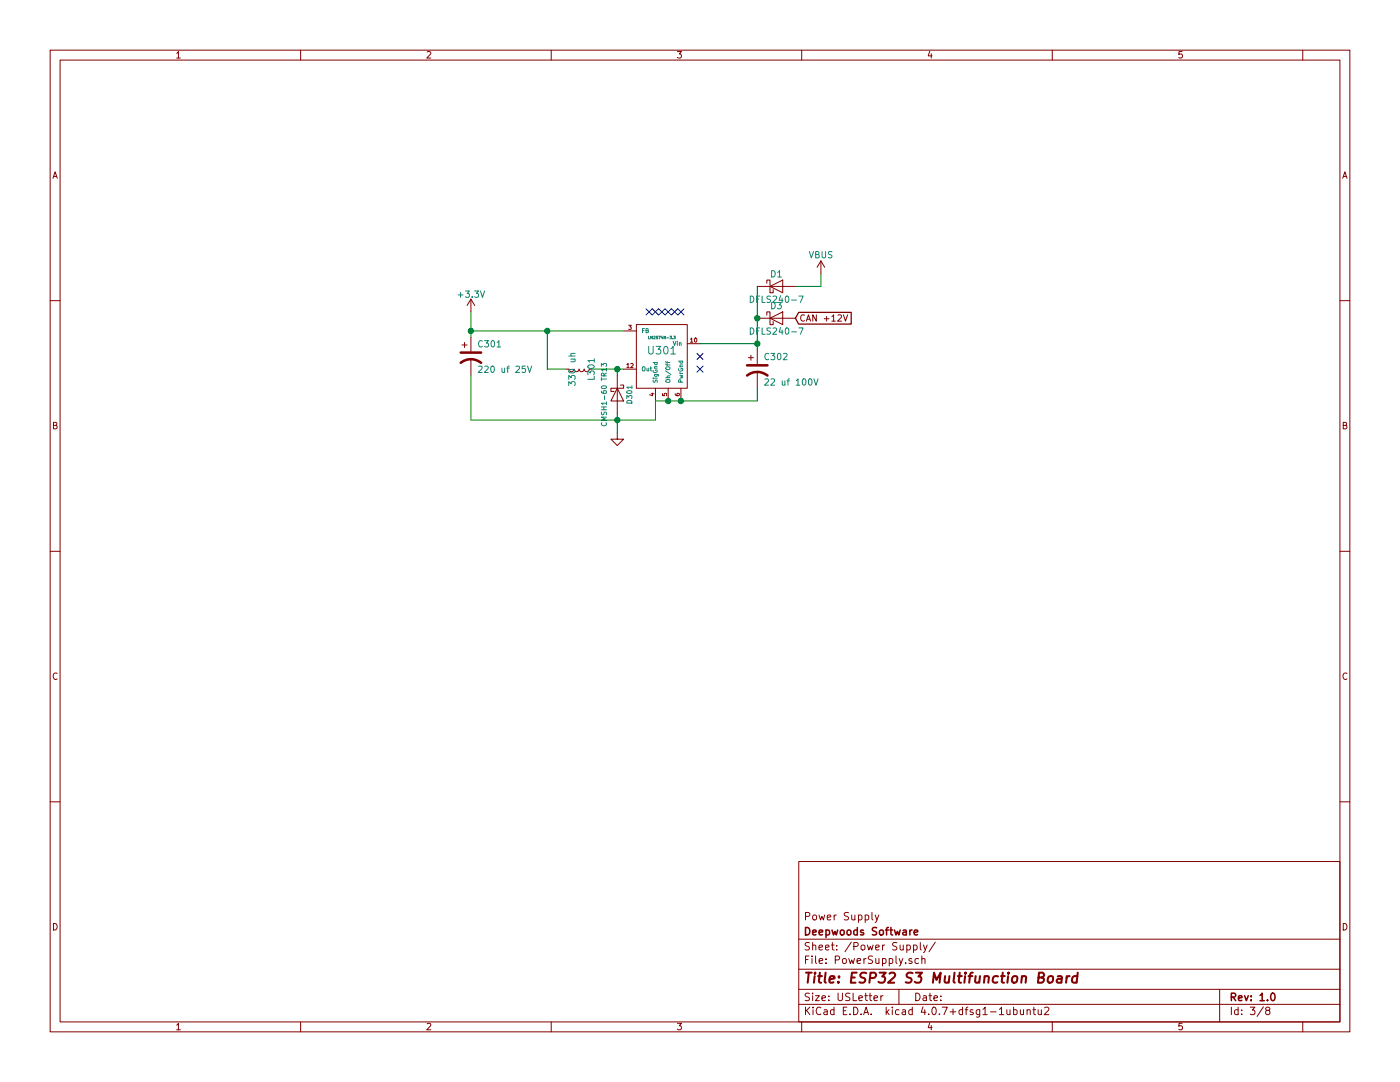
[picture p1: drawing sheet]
<svg xmlns="http://www.w3.org/2000/svg" width="279mm" height="216mm" viewBox="0 0 279 216" stroke-linecap="round" stroke-linejoin="round" font-family="sans-serif">
<g fill="none" stroke="#830000" stroke-width=".2">
<path d="M10 10h259.4v195.9h-259.4zM12 12h255.4v191.9h-255.4zM35.3 10.6l.3-.3v1.3M35.3 11.6h.7M60 10v2M85.2 10.4l.5-.1 .3 .3-.8 1h.8M110 10v2M135.2 10.3h.8l-.4 .5h.3l.1 .2-.1 .5-.2 .1-.5-.1M160 10v2M185.5 10.2l-.3 1h.8M185.9 10.7v.9M210 10v2"/>
<path d="M235.9 10.3h-.6v.6l.1-.1h.5l.1 .5-.3 .3-.4-.1M260 10v2M10.6 35.6l.4-1.3 .4 1.3M10.7 35.2h.6M268 35.6l.4-1.3 .4 1.3M268.1 35.2h.6M10 60h2M267.4 60h2M92.2 68.8h1M92.7 68.3v1M94 67.3v2.8M94 71.6v3.3"/>
<path d="M113 73.7h.5l.1 .3 .4 .2 .4-.1 .2-.4 .1 .3 .3 .2 .4-.1 .2-.4 .1 .3 .3 .2 .4-.1 .2-.4 .1 .3 .3 .2 .4-.1 .2-.4h.5M123.2 77.5l1.3 2.5h-2.6zM123.2 74.9v7.6M123.8 76.8h.7v.7h-2.6v.6h.7M124.5 66h2.5M124.5 73.7h2.5M125.1 72.8l.2-.3v.9M125.1 73.4h.5M125.5 64.9h.5l-.3 .3 .3 .1v.4h-.5M125.9 72.6l.3-.1 .2 .3-.5 .6h.5M127 64.8h10.2v12.7h-10.2zM129.9 78.6h.6"/>
<path d="M130.2 78.4v.6l-.6-.2M130.8 77.5v2.5M132.2 78.5v.4l.4 .1v-.5h.4v.5M133.4 77.5v2.5M134.7 78.6v.1a.51 .51 0 0 0 .9 .1l-.1-.3h-.3l-.1 .3 .1 .2M135.9 77.5v2.5M137.2 68.6h2.5M137.8 67.7l.2-.3v.9M137.8 68.3h.5M138.7 67.5l.1-.1a.42 .42 0 0 1 .3 .5 .42 .42 0 0 1-.4 .3l-.1-.2zM149.4 71.4h1M149.9 70.9v1"/>
<path d="M151.1 69.8v2.8M151.1 74.2v3.3M10.7 84.9l.5-.1 .2-.2-.1-.2-.6-.1v1.3h.5l.2-.5-.3-.2M268.1 84.9l.5-.1 .2-.2-.1-.2-.6-.1v1.3h.5l.2-.5-.3-.2M10 110h2M267.4 110h2M11.4 134.4a.62 .62 0 0 0-.8 .4 .62 .62 0 0 0 .6 .8l.2-.1M268.8 134.4a.62 .62 0 0 0-.8 .4 .62 .62 0 0 0 .6 .8l.2-.1M10 160h2M267.4 160h2M159.4 171.9h108v32h-108zM10.7 184.3a.65 .65 0 0 1 .7 .6 .65 .65 0 0 1-.7 .7z"/>
<path d="M159.4 197.4h108M159.4 193.4h108M159.4 187.4h108M160.8 182.9l.7-.1 .1-.2-.1-.4-.2-.1h-.5v1.5M160.8 191.5h.5M161.5 190.8h-.7v1.5M161.5 198.2h-.5l-.3 .3 .1 .3 .7 .3v.4l-.2 .2-.6-.1M161.5 188.1h-.5l-.3 .2 .1 .3 .7 .4v.4l-.2 .2-.6-.1M162.1 190.8v.1M162.1 191.3v1M162.2 198.2v.1M162.2 188.7l.2-.1h.4v1"/>
<path d="M162.2 188.1v1.5M162.2 198.7v1M162.3 182.7l.2-.1 .4 .1 .1 .6-.2 .2-.3 .1-.2-.2zM162.7 198.7h.8l-.8 1h.8M162.8 190.8v1.2l.2 .3M163.4 189.1l.8-.2-.1-.3h-.4l-.3 .2 .1 .7h.6M163.4 182.6l.4 1 .2-.7 .3 .7 .3-1M163.5 191.8l.7-.2-.1-.3h-.4l-.2 .2 .1 .7h.5M164 199.2l.7-.2v-.2l-.4-.1-.3 .2 .1 .7h.6M164.7 189.1l.8-.2-.1-.3h-.4l-.3 .2 .1 .7h.6M164.8 192.1v.2M164.8 191.3v.2"/>
<path d="M165.1 183.1l.7-.2v-.2l-.5-.1-.2 .2 .1 .7h.6M165.4 199.5v.2M165.4 198.8v.1M165.9 188.6h.6M166.1 188.1v1.3l.4 .2M166.5 182.6v1M166.7 191.5h.7l.2-.2-.1-.4-.2-.1h-.6v1.5M166.9 182.6l-.4 .3M167 189.4v.2M167 188.6v.2M167.3 198.2v1.2l.2 .3h.3l.3-.3v-1.2M168.2 191.4l.2-.1 .4 .1 .1 .6-.1 .2-.4 .1-.2-.2z"/>
<path d="M169.3 182.1h-.5l-.3 .2 .1 .4 .7 .3v.4l-.2 .2-.6-.1M169.4 191.3l.3 1 .3-.8 .3 .8 .2-1M169.6 198.2h-.6l-.2 .3v.3l.7 .3v.4l-.2 .2-.5-.1M169.9 188l-1.3 1.9M170 182.6l.1 .9 .3 .1 .2-.2M170.3 198.2v1.5h.7M170.4 188.8h.7l.2-.2-.1-.4-.2-.1h-.6v1.5M170.6 182.6v1M171 191.8l.8-.2-.1-.3h-.4l-.3 .2 .1 .7h.6M171.3 182.7l.5-.1 .2 .3-.1 .6h-.6M171.3 182.6v1.5M171.4 199.2l.7-.2v-.2l-.5-.1-.2 .2 .1 .7h.6"/>
<path d="M171.9 188.7l.2-.1 .4 .1 .1 .6-.1 .2-.4 .1-.2-.2zM172.4 191.3v1M172.6 198.7h.5M172.7 182.7l.4-.1 .3 .3-.1 .6h-.6M172.7 182.6v1.5M172.8 198.2v1.3l.3 .2M172.8 191.3l-.4 .2M173.1 188.6l.3 1 .3-.8 .3 .8 .2-1M173.4 198.7h.6M173.6 198.2v1.3l.4 .2M174 182.1v1.3l.2 .2M174.1 190.8h-.5l-.3 .2 .1 .3 .7 .4v.4l-.2 .2-.6-.1"/>
<path d="M174.4 199.2l.7-.2v-.2l-.4-.1-.3 .2 .1 .7h.6M174.7 182.6l.3 1M174.8 189.1l.7-.2-.1-.3h-.4l-.2 .2v.7h.6M174.8 191.3l.1 .9 .3 .1 .2-.2M175.4 182.6l-.5 1.3-.2 .2M175.4 191.3v1M175.8 198.7v1M176.1 191.3h.5l.2 .2-.1 .7h-.6M176.1 188.6v1M176.1 191.3v1.5M176.2 198.7l-.4 .3M176.6 188.6l-.5 .2"/>
<path d="M177.5 191.3h.4l.3 .2-.1 .7h-.6M177.5 191.3v1.5M178.8 190.8v1.2l.2 .3M179 188.1h-.6l-.3 .2 .1 .3 .7 .4v.4l-.2 .2-.6-.1M179.4 197.4v3M179.5 191.3l.3 1M179.6 188.6l.1 .9 .4 .1 .2-.2M180.2 191.3l-.5 1.3-.2 .2M180.3 188.6v1M180.7 192.1v.2M181 188.6h.4l.3 .2-.1 .7h-.6M181 188.6v1.5"/>
<path d="M182 191.3a.35 .35 0 0 0-.6 .2l.6 .5-.2 .3-.4-.1M182.3 188.6h.5l.2 .2-.1 .7h-.6M182.3 188.6v1.5M182.8 198.2a.76 .76 0 0 1 .8 .7 .76 .76 0 0 1-.8 .8zM183.3 191.3h-.4l-.3 .2 .1 .6 .2 .2 .4-.1M183.7 188.1v1.3l.2 .2M184 191.4l.2-.1h.4v1M184 190.8v1.5M184.3 198.8h.5l.1 .9M184.3 188.6l.4 1M184.9 199l-.5 .1-.2 .2 .2 .4 .5-.1M185 188.6l-.5 1.3-.2 .2"/>
<path d="M185.4 198.7h.6M185.6 198.2v1.3l.4 .2M186.4 199.2l.7-.2-.1-.2-.4-.1-.2 .2 .1 .7h.5M186.7 188l-1.3 1.9M187.8 199.5v.2M187.8 198.8v.1M243.4 197.4v6.5M268.1 184.3a.65 .65 0 0 1 .7 .6 .65 .65 0 0 1-.7 .7zM35.3 204.5l.3-.3v1.3M35.3 205.5h.7M60 203.9v2M85.2 204.3l.5-.1 .3 .3-.8 1h.8"/>
<path d="M110 203.9v2M135.2 204.2h.8l-.4 .5h.3l.1 .2-.1 .5-.2 .1-.5-.1M159.4 200.4h108M160 203.9v2M160.8 201v1.5M161 201.6l.6 .9M161.6 201l-.8 .8M162.3 201v.1M162.3 201.5v1M163.8 201.1a.71 .71 0 0 0-1 .5 .71 .71 0 0 0 .8 .9l.2-.2M164.5 201.5h.5l.1 1M165.1 201.8l-.5 .1-.2 .2 .2 .4 .5-.1"/>
<path d="M166.4 201.5h-.4l-.3 .3 .1 .5 .2 .2 .4-.1M166.4 201v1.5M168.3 201.7h.5M169 201h-.7v1.5h.7M169.6 202.3v.2M170.4 201a.76 .76 0 0 1 .8 .7 .76 .76 0 0 1-.8 .8zM171.9 202.3v.2M172.4 202.5l.4-1.5 .6 1.5M172.5 202h.7M173.9 202.3v.2M176.9 201v1.5M177 201.9l.4 .6"/>
<path d="M177.4 201.5l-.5 .5M178.1 201v.1M178.1 201.5v1M179.4 201.5h-.4l-.3 .3 .1 .5 .2 .2 .4-.1M180.1 201.5h.6v1M180.7 201.8l-.5 .1-.2 .2 .2 .4 .5-.1M182.1 201.5h-.5l-.2 .3v.5l.2 .2 .5-.1M182.1 201v1.5M184.2 200.9l-.4 1.1h1M184.6 201.5v1M185.3 202.3v.2M185.5 204.1l-.3 1h.8"/>
<path d="M185.9 204.6v.9M186.2 201h.1a.8 .8 0 0 1 .6 .7 .8 .8 0 0 1-.6 .8 .97 .97 0 0 1-.1-1.5zM187.5 202.3v.2M188 201h1.1l-.7 1.5M189.6 201.9h1.2M190.2 201.3v1.2M192.1 201.5h-.4l-.3 .3 .1 .5 .2 .2 .4-.1M192.1 201v1.5M192.6 201.5h.6M193.2 201l-.4 .2v1.3M194.2 201.5a.37 .37 0 0 0-.6 .2l.1 .2 .5 .1 .1 .2-.3 .3-.4-.1M195.5 201.5v1.3l-.3 .2-.3-.1"/>
<path d="M195.5 201.5h-.4l-.3 .3 .1 .5 .2 .2 .4-.1M196.2 201.4l.4-.4v1.5M196.2 202.5h.8M197.7 201.9h1.1M199.4 201.4l.5-.4v1.5M199.4 202.5h.9M200.9 201.5l.1 .9 .4 .1 .2-.2M201.6 201.5v1M202.3 201.5h.4l.3 .3-.1 .6h-.6M202.3 201v1.5M203.6 201.5l.1 .9 .4 .1 .2-.2M204.3 201.5v1"/>
<path d="M205 201.6l.2-.1h.4v1M205 201.5v1M206.1 201.5h.6M206.3 201v1.3l.4 .2M207.2 201.5l.1 .9 .3 .1 .2-.2M207.8 201.5v1M208.5 201.1l.5-.1 .3 .4-.9 1.1h.9M210 203.9v2M235.9 204.2h-.6v.6l.1-.1h.5l.1 .5-.3 .3-.4-.1M245.7 201v1.5M247.1 201.5h-.4l-.3 .3 .1 .5 .2 .2 .4-.1M247.1 201v1.5"/>
<path d="M247.8 202.3v.2M247.8 201.5v.2M249.5 201h.9l-.5 .5 .5 .2v.6l-.2 .2-.7-.2M252.1 200.9l-1.2 1.9M252.9 201.6l-.3-.3 .1-.2 .2-.1h.4l.1 .2v.3l-.5 .1-.3 .3 .1 .4 .2 .2h.3l.2-.3v-.3l-.2-.3M260 203.9v2"/>
</g>
<g fill="none" stroke="#830000" stroke-width=".3">
<path d="M160.8 185.1a.76 .76 0 0 1 .8 .7 .76 .76 0 0 1-.8 .8zM162.2 186.1l.7-.2-.1-.3h-.4l-.2 .2 .1 .7h.5M163.5 186.1l.7-.2-.1-.3h-.4l-.2 .2 .1 .7h.5M164.8 185.6h.5l.3 .3-.2 .6h-.6M164.8 185.6v1.5M166 185.6l.3 1 .3-.7 .3 .7 .3-1M167.8 185.7l.2-.1 .4 .1 .1 .6-.1 .2-.4 .1-.2-.2zM169.1 185.7l.2-.1 .4 .1 .1 .6-.1 .2-.4 .1-.2-.2zM171.1 185.6h-.4l-.3 .3 .1 .5 .2 .2 .4-.1M171.1 185.1v1.5M172.3 185.6a.37 .37 0 0 0-.6 .2l.1 .2 .5 .1 .1 .2-.2 .3-.5-.1M175 185.1h-.6l-.3 .2 .1 .3 .7 .4v.4l-.2 .2-.6-.1"/>
<path d="M175.6 185.7l.2-.1 .4 .1 .1 .6-.1 .2-.4 .1-.2-.2zM176.7 185.6h.6M177.3 185.1l-.4 .2v1.3M177.6 185.6h.6M177.8 185.1v1.3l.4 .2M178.5 185.6l.3 1 .3-.7 .3 .7 .3-1M180.2 185.6h.6l.1 1M180.9 185.9l-.5 .1-.2 .2 .2 .4 .5-.1M181.6 185.6v1M182 185.6l-.4 .3M182.4 186.1l.8-.2-.1-.3h-.4l-.3 .2 .1 .7h.6M245.7 199l.8-.1 .1-.2-.1-.4-.2-.1h-.6v1.5"/>
<path d="M246.1 199l.5 .7M247.2 199.2l.7-.2-.1-.2-.4-.1-.2 .2v.7h.6M248.4 198.7l.3 1 .4-1M249.7 199.5v.2M249.7 198.8v.1M251.5 198.6l.4-.4v1.5M251.5 199.7h.8M253 199.5v.2M253.7 198.3l.2-.1a.8 .8 0 0 1 .6 .7 .8 .8 0 0 1-.6 .8l-.2-.2-.1-.4z"/>
</g>
<g fill="none" stroke="#830000" stroke-width=".41">
<path d="M160.9 194.1h1.1M161.4 194.1l-.2 2M162.6 194.8l-.2 1.3M162.7 194.1l-.1 .2 .2-.1-.1-.1-.1 .2M163.3 194.8h.7M163.6 194.1l-.2 1.7 .1 .2 .4 .1M164.8 194.1l-.2 1.7 .2 .3M165.6 195.4l.9-.2v-.4h-.6l-.3 .2v1l.2 .1 .5-.1M167.3 195.9l.1 .1-.1 .1-.1-.1 .1-.1v.2M167.5 194.8l-.1 .2-.1-.1 .2-.1-.1 .2M169.9 195h.7M171 194.1h-1l-.2 2h.9"/>
<path d="M172.9 194.2l-.8-.1-.3 .2-.1 .4a.81 .81 0 0 0 .9 .5l.1 .3-.2 .5-.2 .1-.8-.1M173.6 195.1l1-.1a.56 .56 0 0 0 .1-.8l-1-.1-.2 2M175.5 194.1h1.3l-.8 .7a.48 .48 0 0 1 .7 .4l-.3 .8-.8 .1-.3-.2M177.5 194.3l.3-.2h.5l.2 .1 .1 .5-1.4 1.4h1.3M182.1 194.2l-.7-.1-.3 .2-.2 .4a.81 .81 0 0 0 .9 .5l.1 .3-.2 .5-.2 .1-.8-.1M182.8 194.1h1.2l-.7 .7a.48 .48 0 0 1 .6 .4l-.3 .8-.7 .1-.4-.2M186.2 196.1l.2-2 .5 1.4 .8-1.4-.2 2M188.6 194.8v1.2a.56 .56 0 0 0 .7-.1M189.5 194.8l-.2 1.3M190.5 194.1l-.2 1.7 .3 .3M191.2 194.8h.7M191.5 194.1l-.2 1.7 .1 .2 .4 .1"/>
<path d="M192.6 194.8l-.1 1.3M192.7 194.1v.2l.1-.1-.1-.1v.2M193.3 194.8h.8M194.1 194.1l-.3 .1-.2 .2-.2 1.7M194.7 194.8v1.2a.56 .56 0 0 0 .7-.1M195.6 194.8l-.2 1.3M196.5 194.9l.3-.1h.5l-.1 1.3M196.5 194.8l-.1 1.3M199.2 194.8a.7 .7 0 0 0-1 .3v.8l.3 .2 .5-.1M199.8 194.8h.7M200.1 194.1l-.2 1.7 .1 .2 .4 .1M201.2 194.8l-.2 1.3"/>
<path d="M201.3 194.1l-.1 .2 .2-.1-.1-.1-.1 .2M202.1 194.9l.3-.1h.5l.1 .3v.6a.54 .54 0 0 1-.5 .4 .54 .54 0 0 1-.6-.4zM203.9 194.9l.3-.1h.5v1.3M204 194.8l-.2 1.3M207.3 195l.8-.1a.46 .46 0 0 0 .3-.4 .46 .46 0 0 0-.4-.4h-.6l-.3 2 1-.1a.53 .53 0 0 0 .1-.9l-.3-.1M209.3 194.9l.3-.1h.5l.1 .3-.1 .6a.54 .54 0 0 1-.5 .4 .54 .54 0 0 1-.5-.4zM211.1 194.8h.8l-.1 1.3M211.9 195.2l-.7 .1a.4 .4 0 0 0-.3 .4 .4 .4 0 0 0 .2 .4l.7-.1M212.9 194.8l-.1 1.3M213.5 194.8h-.4l-.2 .3M215 194.8a.7 .7 0 0 0-1 .3v.8l.3 .2 .6-.1M215.1 194.1l-.2 2"/>
</g>
<g fill="none" stroke="#008383" stroke-width=".2">
<path d="M95.5 73.2l.5-.1 .2 .3-.8 .9h.8M96.3 68.1a.61 .61 0 0 0-.9 .4 .61 .61 0 0 0 .6 .7l.3-.1M96.7 68h.8l-.4 .5 .3 .1v.5l-.1 .1-.6-.1M96.7 73.2l.5-.1 .2 .3-.8 .9h.8M98 73.2l.2-.1a.67 .67 0 0 1 .5 .6 .67 .67 0 0 1-.5 .6l-.3-.5zM98.1 68.1l.2-.1a.67 .67 0 0 1 .4 .6 .67 .67 0 0 1-.4 .6l-.3-.4zM99.2 68.3l.4-.3v1.2M99.2 69.2h.7M100.2 73.5v.7l.3 .1 .2-.1M100.7 73.5v.8M101.1 73.5h.5M101.6 73.1l-.3 .1v1.1"/>
<path d="M103 73.2l.5-.1 .2 .3-.8 .9h.8M104.9 73.1h-.7v.5l.2-.1 .5 .1v.6l-.2 .1-.5-.1M105.3 73.1l.4 1.2 .4-1.2M113.5 76.9v-.8l.5 .5 .1-.4h.6l.1 .2-.1 .5M113.5 75.7v-.8l.5 .5 .1-.4h.6l.1 .2-.1 .5M113.5 71h1.3M113.6 73.8a.69 .69 0 0 1 1.2 .3 .74 .74 0 0 1-1.3-.1zM113.9 71.7h.9M114.7 71.7l.1 .1-.1 .3-.8 .1M114.8 70.5l-.8 .1-.1 .3 .1 .1M117.3 74.8v-.8l.5 .4 .1-.3h.6l.1 .1-.1 .6M117.4 72.9a.69 .69 0 0 1 1.2 .3 .74 .74 0 0 1-1.3-.1z"/>
<path d="M118.6 75.1v.6h-1.3M118.6 71.9h-1.3l.4 .4M118.6 71.6v.7M120 78l.1 .4 .7 .1 .2-.2-.1-.3h-.5v.3l.2 .2M120 73.1v-.6l.4 .3 .1-.3h.4l.1 .2-.1 .4M120 75.3v.6M120 75.6h1M120.1 77.1a.62 .62 0 0 1 .9 .2 .59 .59 0 0 1-1-.1zM120.5 75v-.5h-.4l-.1 .5h1M120.7 79v.7M121 73.8h-1l.3 .2M121 73.5v.5"/>
<path d="M121 74.4l-.5 .4M125.1 79.5v-.6l.4 .3 .1-.3h.4l.1 .2-.1 .4M125.2 78a.55 .55 0 0 1 .9 .3 .59 .59 0 0 1-1-.1zM126.1 77.3h-1l.3 .2M126.1 77v.5M128.2 73.3l.2-.1 .3 .1-.1 .7-.4-.1zM128.2 66h.3M128.6 65.6h-.4v.8M128.9 66l.4-.1v-.2l-.4-.1v.8h.3l.2-.3-.2-.1M129.1 73.5v.5l.4-.1M129.4 67.1v.5h.3M129.5 69.1v1.3l.3 .2h.2l.4-.2v-1.3"/>
<path d="M129.5 73.5v.5M129.7 73.5h.4M129.9 73.2v.7l.2 .1M129.9 67.6v-.5l.1 .4 .2-.4v.5M130.3 75.5h.1M130.3 72.3h.9M130.4 75.8v.4l.3 .1a.36 .36 0 0 1 .4-.5v.5M130.4 73.9a.38 .38 0 0 0 .4 .5 .38 .38 0 0 0 .3-.6h-.3v.2M130.5 67.1h.2l.1 .1-.4 .4h.4M130.6 74.7h.7l.1 .4M130.6 75.5h.6M130.6 73.5h.6"/>
<path d="M130.7 74.7l-.1 .2 .2 .2 .3-.1v-.3M130.7 72.3l-.1 .3 .2 .1h.3v-.4M130.9 69.1h1l-.5 .6 .3 .1 .2 .2-.1 .5-.2 .1h-.5l-.2-.1M131.2 73.1l-.5 .1v.3M131.2 67.1h-.2v.2h.2v.3h-.2M131.4 67.1h.4l-.2 .5M132.1 67.1l-.1 .3h.3M132.2 67.3v.3M132.6 69.3l.2-.2a.81 .81 0 0 1 .5 .8 .81 .81 0 0 1-.5 .7l-.2-.1-.2-.4zM132.8 67.1v.5l-.3-.5v.5M132.8 74l1.1 .7M132.9 72.6l.1 .2h.7"/>
<path d="M132.9 72.1l.1 .2h.7M132.9 75.4h.8M132.9 75.8h.7l.1 .4-.7 .1zM132.9 73.3l.7-.1 .1 .4-.7 .1zM133.1 67.4h.4M133.1 72.1v.4M133.1 72.6v.3M133.7 67.1h.3l-.2 .2h.2v.3h-.3M133.7 75l-.5 .1v.3M133.9 69.5l.4-.4v1.5M133.9 70.6h.9M134.2 67.6h.1"/>
<path d="M134.3 68.1l.3 .8 .3-.8M134.4 67.1h.4l-.2 .2h.1v.3h-.3M135.2 68.1v.1M135.2 68.4v.5M135.4 72.1h.8M135.5 73.6a.38 .38 0 0 0 .4 .5 .38 .38 0 0 0 .3-.6h-.3v.2M135.6 68.5l.3-.1v.5M135.6 68.4v.5M135.7 74.9l.5 .1-.3 .2 .3 .1-.5 .2M135.7 74.3l.2 .2M135.7 74.5h.5M135.7 73.2h.5"/>
<path d="M135.7 72.1v.2l.2 .2 .3-.1v-.3M135.9 76.3l-.1-.5h-.3l-.1 .5h.8M136.2 72.8l-.5 .1 .1 .3M152.7 75.7l.4-.1 .3 .3-.8 1h.8M153.4 70.6a.61 .61 0 0 0-.8 .5 .61 .61 0 0 0 .6 .7l.2-.1M153.8 70.5h.8l-.4 .5 .4 .1v.6l-.2 .1-.6-.1M153.9 75.7l.5-.1 .2 .3-.8 1h.8M155.2 70.6l.2-.1a.67 .67 0 0 1 .5 .6 .67 .67 0 0 1-.5 .7l-.3-.5zM156.1 76l.1 .8 .3 .1 .1-.2M156.4 70.6l.4-.1 .3 .4-.8 .9h.8M156.6 76v.9M157.1 76h.5"/>
<path d="M157.6 75.6l-.3 .2v1.1M158.9 75.9l.4-.3v1.3M158.9 76.9h.7M160.2 75.7l.2-.1a.67 .67 0 0 1 .5 .6 .67 .67 0 0 1-.5 .7l-.3-.5zM161.4 75.7l.2-.1a.67 .67 0 0 1 .5 .6 .67 .67 0 0 1-.5 .7l-.3-.5zM162.4 75.6l.4 1.3 .5-1.3M120 81.8h1M120 81.2h1M120.1 82.2v.5h.3a.43 .43 0 0 1 .5-.5l.1 .6M120.1 84.4a.44 .44 0 0 0 .4 .6 .44 .44 0 0 0 .4-.6M120.5 81.2v.6M121 83.2h-1l.8 .4-.8 .3h1"/>
<path d="M121 80.5h-1l.3 .2M121 80.2v.5M125.1 80.1a.55 .55 0 0 1 .7-.2 .55 .55 0 0 1 .3 .5h-1z"/>
</g>
<path d="M91.9 72.4a3.3 3.3 0 0 1 4.1 0M91.9 70.4h4.1M149.1 74.9a3.3 3.3 0 0 1 4.1 0M149.1 72.9h4.1" fill="none" stroke="#830000" stroke-width=".51"/>
<path d="M94 66h30.5M109.2 66v7.7M139.7 68.6h11.4" fill="none" stroke="#008300" stroke-width=".2"/>
<circle cx="109.2" cy="66" r=".51" fill="#008300"/>
<circle cx="109.2" cy="66" r=".51" fill="none" stroke="#008300" stroke-width=".25"/>
<path d="M118.1 73.7h6.4" fill="none" stroke="#008300" stroke-width=".2"/>
<circle cx="123.2" cy="73.7" r=".51" fill="#008300"/>
<circle cx="123.2" cy="73.7" r=".51" fill="none" stroke="#008300" stroke-width=".25"/>
<path d="M151.1 77.5v2.5h-20.3" fill="none" stroke="#008300" stroke-width=".2"/>
<circle cx="135.9" cy="80" r=".51" fill="#008300"/>
<circle cx="135.9" cy="80" r=".51" fill="none" stroke="#008300" stroke-width=".25"/>
<circle cx="133.4" cy="80" r=".51" fill="#008300"/>
<circle cx="133.4" cy="80" r=".51" fill="none" stroke="#008300" stroke-width=".25"/>
<path d="M94 74.9v8.9h36.8v-3.8" fill="none" stroke="#008300" stroke-width=".2"/>
<circle cx="123.2" cy="83.8" r=".51" fill="#008300"/>
<circle cx="123.2" cy="83.8" r=".51" fill="none" stroke="#008300" stroke-width=".25"/>
<path d="M160.6 62.9a.61 .61 0 0 0-.9 .5 .61 .61 0 0 0 .6 .7l.3-.1M160.9 64.1l.4-1.3 .5 1.3M161.1 63.7h.5M162.9 62.8v1.3l-.7-1.3v1.3M164.5 63.6h1M165 63.1v1M166 63.2l.4-.4v1.3M166 64.1h.7M167.2 62.9l.5-.1 .2 .4-.7 .9h.7M168.3 62.8l.4 1.3 .5-1.3M123.2 86.4v1.2h1.3l-1.3 1.3-1.3-1.3h1.3" fill="none" stroke="#830000" stroke-width=".2"/>
<path d="M151.1 57.1v12.7M94 62.2v5.1M123.2 82.5v3.9" fill="none" stroke="#008300" stroke-width=".2"/>
<path d="M159.4 62.3h10.5v2.4h-10.5l-.6-1.2z" fill="none" stroke="#830000" stroke-width=".25"/>
<circle cx="94" cy="66" r=".51" fill="#008300"/>
<circle cx="94" cy="66" r=".51" fill="none" stroke="#008300" stroke-width=".25"/>
<path d="M109.2 73.7h3.8M123.2 73.7v1.2" fill="none" stroke="#008300" stroke-width=".2"/>
<circle cx="151.1" cy="68.6" r=".51" fill="#008300"/>
<circle cx="151.1" cy="68.6" r=".51" fill="none" stroke="#008300" stroke-width=".25"/>
<g fill="none" stroke="#000083" stroke-width=".2">
<path d="M128.9 61.6l1.2 1.2M130.1 61.6l-1.2 1.2M130.2 61.6l1.2 1.2M131.4 61.6l-1.2 1.2M131.5 61.6l1.2 1.2M132.7 61.6l-1.2 1.2M132.7 61.6l1.3 1.2M134 61.6l-1.3 1.2M134 61.6l1.2 1.2M135.2 61.6l-1.2 1.2M135.3 61.6l1.2 1.2M136.5 61.6l-1.2 1.2"/>
<path d="M139.1 73.1l1.2 1.2M139.1 70.5l1.2 1.2M140.3 73.1l-1.2 1.2M140.3 70.5l-1.2 1.2"/>
</g>
<path d="M94 59.7l-.8 1.3M94 59.7v2.5M94 59.7l.7 1.3M151.1 57.1h7.7M153 56.5v-.6h.7v2.5h.6v-.6M153.7 57.1l2.5-1.2v2.5zM163.8 52.1l-.7 1.2M163.8 52.1v2.5M163.8 52.1l.8 1.2M151.1 63.5h7.7M153 62.9v-.7h.7v2.6h.6v-.7M153.7 63.5l2.5-1.3v2.6z" fill="none" stroke="#830000" stroke-width=".2"/>
<g fill="none" stroke="#008383" stroke-width=".2">
<path d="M91.4 58.9h1M91.9 58.4v.9M92.9 58.1h.8l-.5 .4 .4 .1v.6l-.2 .1-.5-.1M94.2 59.2v.1M94.7 58.1h.8l-.4 .4 .4 .1v.6l-.2 .1-.6-.1M95.9 58.1l.4 1.2 .4-1.2M149.7 59.1a.64 .64 0 0 1 .8 .6 .64 .64 0 0 1-.8 .7zM151 59.7h.4M151.6 59.1h-.6v1.3M152.1 59.1v1.3h.6M153.8 59.1h-.6l-.1 .5a.54 .54 0 0 1 .6 .6l-.2 .2-.4-.1M154 54a.64 .64 0 0 1 .7 .6 .64 .64 0 0 1-.7 .7z"/>
<path d="M154.3 59.2l.5-.1 .2 .3-.8 1h.8M155.2 54.4l.4-.4v1.3M155.2 55.3h.7M155.8 59l-.3 .9h.8M156.1 59.5v.9M156.8 59.2l.2-.1a.67 .67 0 0 1 .4 .6 .67 .67 0 0 1-.4 .7l-.3-.5zM158 59.9h1M159.4 59.1h.9l-.6 1.3M161.5 50.2l.4 1.3 .5-1.3M162.8 50.8l.6-.1v-.4l-.6-.1v1.3h.5l.2-.5-.3-.2M164.1 50.2v1l.2 .3h.2l.3-.3v-1M166 50.2h-.6v.5a.54 .54 0 0 1 .6 .6l-.2 .2-.5-.1"/>
<path d="M149.7 65.4a.64 .64 0 0 1 .8 .7 .64 .64 0 0 1-.8 .6zM151 66h.4M151.6 65.4h-.6v1.3M152.1 65.4v1.3h.6M153.8 65.5h-.6l-.1 .4a.54 .54 0 0 1 .6 .7l-.2 .1-.4-.1M154 60.4a.64 .64 0 0 1 .7 .6 .64 .64 0 0 1-.7 .6zM154.3 65.5l.5-.1 .2 .4-.8 .9h.8M155.1 60.4h.8l-.4 .4 .4 .1v.6l-.2 .1-.6-.1M155.8 65.4l-.3 .9h.8M156.1 65.8v.9M156.8 65.5l.2-.1a.67 .67 0 0 1 .4 .7 .67 .67 0 0 1-.4 .6l-.3-.5zM158 66.2h1"/>
<path d="M159.4 65.4h.9l-.6 1.3"/>
</g>
<path d="M163.8 54.6v2.5h-5" fill="none" stroke="#008300" stroke-width=".2"/>
<circle cx="151.1" cy="63.5" r=".51" fill="#008300"/>
<circle cx="151.1" cy="63.5" r=".51" fill="none" stroke="#008300" stroke-width=".25"/>
</svg>
